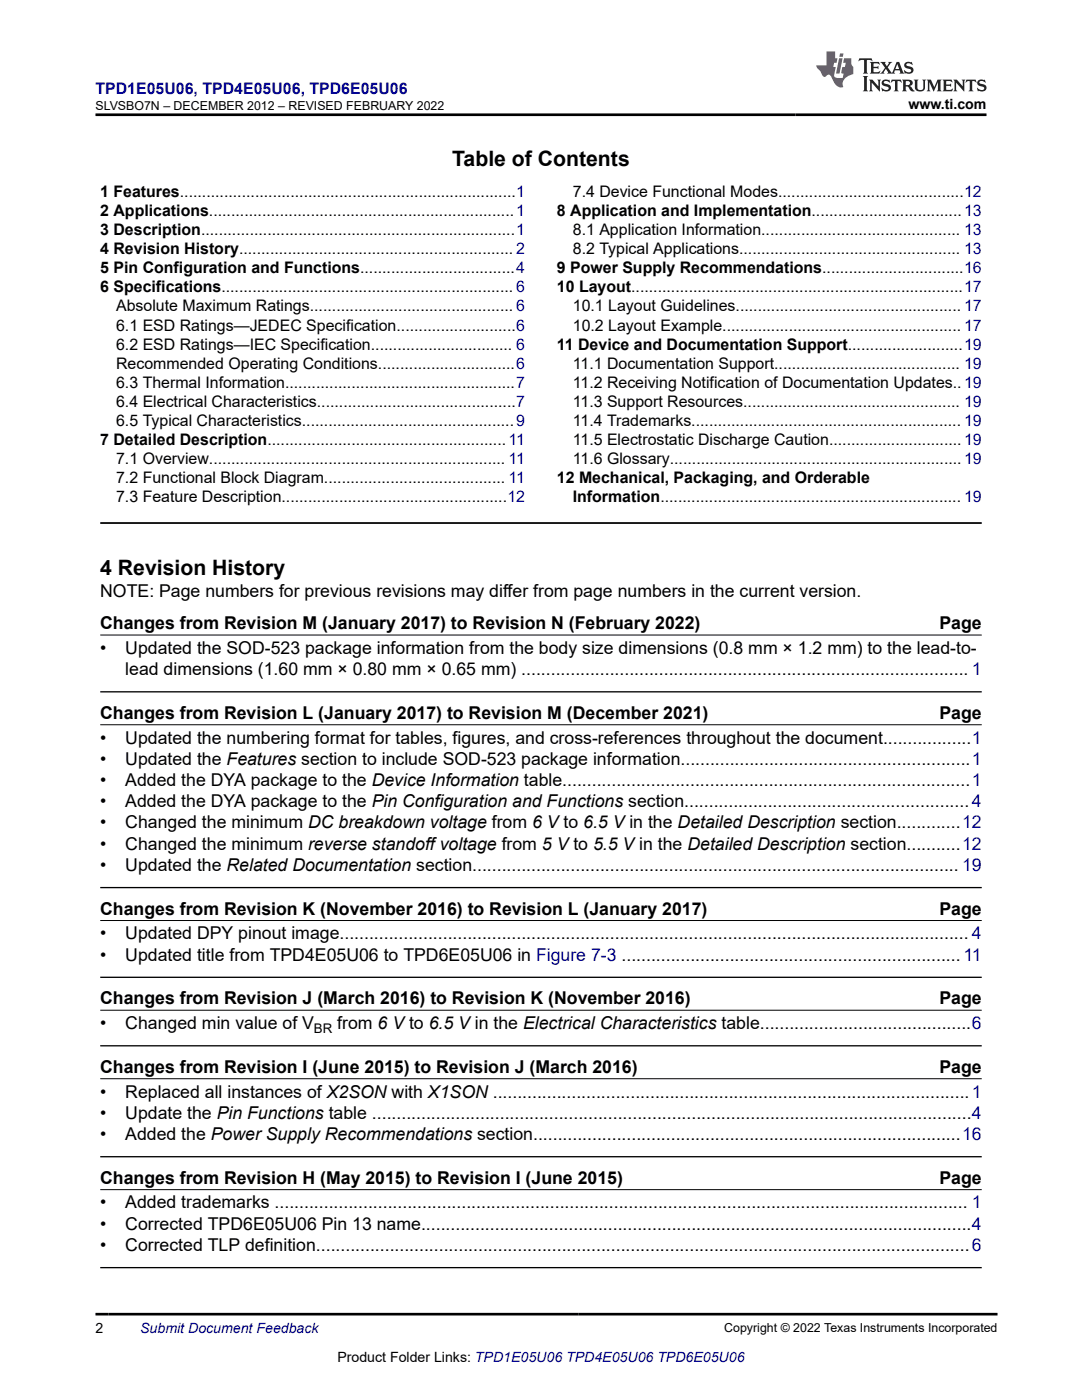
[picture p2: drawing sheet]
<svg xmlns="http://www.w3.org/2000/svg" width="216mm" height="279mm" viewBox="0 0 216 279" stroke-linecap="round" stroke-linejoin="round" font-family="sans-serif">
<defs><g id="words">
<g font-size="4.2">
<text x="90.2" y="33">Table of Contents</text>
<text x="20" y="114.8">4 Revision History</text>
</g>
<g font-size="3.5">
<text x="20" y="119.2">NOTE: Page numbers for previous revisions may differ from page numbers in the current version.</text>
<text x="20" y="125.5">Changes from Revision M (January 2017) to Revision N (February 2022)</text>
<text x="187.5" y="125.5">Page</text>
<text x="20" y="130.5">•</text>
<text x="25" y="130.5">Updated the SOD-523 package information from the body size dimensions (0.8 mm × 1.2 mm) to the lead-to-</text>
<text x="25" y="134.7">lead dimensions (1.60 mm × 0.80 mm × 0.65 mm) ........................................................................................... 1</text>
<text x="20" y="143.5">Changes from Revision L (January 2017) to Revision M (December 2021)</text>
<text x="187.5" y="143.5">Page</text>
<text x="20" y="148.4">•</text>
<text x="25" y="148.4">Updated the numbering format for tables, figures, and cross-references throughout the document..................1</text>
<text x="20" y="152.6">•</text>
<text x="25" y="152.6">Updated the Features section to include SOD-523 package information...........................................................1</text>
<text x="20" y="156.9">•</text>
<text x="20" y="161.1">•</text>
<text x="25" y="156.9">Added the DYA package to the Device Information table...................................................................................1</text>
<text x="25" y="161.1">Added the DYA package to the Pin Configuration and Functions section..........................................................4</text>
<text x="20" y="165.3">•</text>
<text x="25" y="165.3">Changed the minimum DC breakdown voltage from 6 V to 6.5 V in the Detailed Description section.............12</text>
<text x="20" y="169.6">•</text>
<text x="20" y="173.8">•</text>
<text x="25" y="169.6">Changed the minimum reverse standoff voltage from 5 V to 5.5 V in the Detailed Description section...........12</text>
<text x="25" y="173.8">Updated the Related Documentation section................................................................................................... 19</text>
<text x="20" y="182.5">Changes from Revision K (November 2016) to Revision L (January 2017)</text>
<text x="187.5" y="182.5">Page</text>
<text x="20" y="187.5">•</text>
<text x="20" y="191.7">•</text>
<text x="25" y="187.5">Updated DPY pinout image................................................................................................................................ 4</text>
<text x="25" y="191.7">Updated title from TPD4E05U06 to TPD6E05U06 in Figure 7-3 .....................................................................11</text>
<text x="20" y="200.4">Changes from Revision J (March 2016) to Revision K (November 2016)</text>
<text x="187.5" y="200.4">Page</text>
<text x="20" y="205.4">•</text>
<text x="25" y="205.4">Changed min value of V</text>
<text x="67.3" y="205.4">from 6 V to 6.5 V in the Electrical Characteristics table...........................................6</text>
<text x="20" y="214.1">Changes from Revision I (June 2015) to Revision J (March 2016)</text>
<text x="187.5" y="214.1">Page</text>
<text x="20" y="219">•</text>
<text x="25" y="219">Replaced all instances of X2SON with X1SON .................................................................................................1</text>
<text x="20" y="223.3">•</text>
<text x="20" y="227.5">•</text>
<text x="25" y="223.3">Update the Pin Functions table ..........................................................................................................................4</text>
<text x="25" y="227.5">Added the Power Supply Recommendations section.......................................................................................16</text>
<text x="20" y="236.2">Changes from Revision H (May 2015) to Revision I (June 2015)</text>
<text x="187.5" y="236.2">Page</text>
<text x="20" y="241.2">•</text>
<text x="20" y="245.4">•</text>
<text x="25" y="241.2">Added trademarks ............................................................................................................................................. 1</text>
<text x="25" y="245.4">Corrected TPD6E05U06 Pin 13 name................................................................................................................4</text>
<text x="20" y="249.6">•</text>
<text x="25" y="249.6">Corrected TLP definition.....................................................................................................................................6</text>
</g>
<text font-size="3.2" fill="#00f" x="19" y="18.7">TPD1E05U06, TPD4E05U06, TPD6E05U06</text>
<g font-size="3.2">
<text x="20" y="39.3">1 Features............................................................................1</text>
<text x="114.3" y="39.3">7.4 Device Functional Modes..........................................12</text>
<text x="20" y="43.1">2 Applications.....................................................................1</text>
<text x="20" y="46.9">3 Description.......................................................................1</text>
<text x="111.1" y="43.1">8 Application and Implementation..................................13</text>
<text x="114.3" y="46.9">8.1 Application Information............................................. 13</text>
<text x="20" y="50.7">4 Revision History.............................................................. 2</text>
<text x="114.3" y="50.7">8.2 Typical Applications.................................................. 13</text>
<text x="20" y="54.5">5 Pin Configuration and Functions...................................4</text>
<text x="20" y="58.3">6 Specifications.................................................................. 6</text>
<text x="111.1" y="54.5">9 Power Supply Recommendations................................16</text>
<text x="111.1" y="58.3">10 Layout...........................................................................17</text>
<text x="23.2" y="62.2">Absolute Maximum Ratings.............................................. 6</text>
<text x="23.2" y="66">6.1 ESD Ratings—JEDEC Specification...........................6</text>
<text x="114.3" y="62.2">10.1 Layout Guidelines................................................... 17</text>
<text x="114.3" y="66">10.2 Layout Example...................................................... 17</text>
<text x="23.2" y="69.8">6.2 ESD Ratings—IEC Specification................................ 6</text>
<text x="111.1" y="69.8">11 Device and Documentation Support..........................19</text>
<text x="23.2" y="73.6">Recommended Operating Conditions...............................6</text>
<text x="23.2" y="77.4">6.3 Thermal Information....................................................7</text>
<text x="114.3" y="73.6">11.1 Documentation Support.......................................... 19</text>
<text x="114.3" y="77.4">11.2 Receiving Notification of Documentation Updates..19</text>
<text x="23.2" y="81.2">6.4 Electrical Characteristics.............................................7</text>
<text x="114.3" y="81.2">11.3 Support Resources................................................. 19</text>
<text x="20" y="88.8">7 Detailed Description......................................................11</text>
<text x="23.2" y="85">6.5 Typical Characteristics................................................9</text>
<text x="114.3" y="85">11.4 Trademarks............................................................. 19</text>
<text x="114.3" y="88.8">11.5 Electrostatic Discharge Caution..............................19</text>
<text x="23.2" y="92.6">7.1 Overview................................................................... 11</text>
<text x="114.3" y="92.6">11.6 Glossary..................................................................19</text>
<text x="23.2" y="96.4">7.2 Functional Block Diagram......................................... 11</text>
<text x="23.2" y="100.3">7.3 Feature Description...................................................12</text>
<text x="111.1" y="96.4">12 Mechanical, Packaging, and Orderable</text>
<text x="114.3" y="100.3">Information.................................................................... 19</text>
</g>
<g font-size="2.8">
<text x="181.3" y="21.8">www.ti.com</text>
<text x="19" y="266.1">2</text>
<text x="67.3" y="271.7">Product Folder Links: TPD1E05U06 TPD4E05U06 TPD6E05U06</text>
</g>
<text font-size="2.8" fill="#00f" x="28" y="266.1">Submit Document Feedback</text>
<text font-size="2.6" x="62.7" y="206.1">BR</text>
<g font-size="2.5">
<text x="19" y="21.9">SLVSBO7N – DECEMBER 2012 – REVISED FEBRUARY 2022</text>
<text x="144.5" y="265.8">Copyright © 2022 Texas Instruments Incorporated</text>
</g>
</g></defs>
<path d="M20 104.4h175.9" fill="none" stroke="#000" stroke-width=".35"/>
<path d="M20 126.7h175.9M20 144.6h175.9M20 183.7h175.9M20 201.6h175.9M20 215.3h175.9M20 237.4h175.9" fill="none" stroke="#000" stroke-width=".2"/>
<path d="M20 138.1h175.9M20 177.1h175.9M20 195h175.9M20 208.7h175.9M20 230.8h175.9M20 253h175.9" fill="none" stroke="#000" stroke-width=".26"/>
<path d="M171.5 11.6l-.2 .6 .5-.2h.6v.1v2.2l-.2 .4h1l-.2-.4v-2.2v-.1h.5l.5 .2-.1-.6zM173.6 12.4l.2 .3v1.6l-.2 .4h1.9l.1-.6a1.08 1.08 0 0 1-1.3 .2v-.7h.6l.4 .2v-.7l-.4 .2h-.6v-.5l.2-.2a1 1 0 0 1 1 .3l-.1-.5zM175.7 12.4l.9 1.1-1 1.2h.9l-.2-.2 .5-.8 .4 .8-.2 .2h1.6l-.2-.2 .2-.5h.9l.1 .5-.1 .2h.9l-.2-.4-.8-1.9h-.5l-.9 2.1-.9-1.1 .9-1h-.8l.2 .2-.4 .6-.4-.6 .2-.2zM179 12.8l.4 1h-.7zM180.7 12.5a.65 .65 0 0 0-.2 .7 .65 .65 0 0 0 .6 .5l.6 .1 .1 .3a.79 .79 0 0 1-.7 .4 .79 .79 0 0 1-.7-.5l.1 .7 .2-.1a.93 .93 0 0 0 1.1 0 .93 .93 0 0 0 .4-.9 1.46 1.46 0 0 0-1.2-.6l-.1-.3a1.09 1.09 0 0 1 1.2 .2l-.2-.6-.1 .1-.5-.2zM172.2 15.2l.2 .4v2.2l-.2 .4h1l-.2-.4v-2.2l.2-.4zM173.4 15.9l.2 .4v1.5l-.2 .4h.8l-.3-.4 .1-1.3 1.6 1.8v-2l.2-.4h-.7l.1 .2 .1 1.1-1.2-1.3zM176.2 16a.65 .65 0 0 0-.2 .8 .65 .65 0 0 0 .6 .4l.6 .2 .1 .2a.79 .79 0 0 1-.7 .4 .79 .79 0 0 1-.7-.5l.1 .7 .2-.1a.93 .93 0 0 0 1.1 .1 .93 .93 0 0 0 .4-1 1.46 1.46 0 0 0-1.2-.5l-.1-.4a1.09 1.09 0 0 1 1.2 .2l-.1-.6-.2 .1-.5-.1zM177.9 15.9l-.1 .6a.63 .63 0 0 1 .8-.3v1.6l-.3 .4h1l-.2-.4v-1.6a.66 .66 0 0 1 .8 .3l-.1-.6zM180 15.9l.2 .4v1.5l-.2 .4h1l-.2-.2-.1-.7h.5l.1 .2a.79 .79 0 0 0 1.2 .6l-1-.9a.61 .61 0 0 0 .6-.6 .61 .61 0 0 0-.5-.7zM180.8 16.2h.1a.47 .47 0 0 1 .5 .1 .47 .47 0 0 1 .1 .5l-.1 .1-.7 .1zM182.3 15.9l.2 .2a2.27 2.27 0 0 0 .4 2 1.04 1.04 0 0 0 1.7-.7v-1.3l.2-.2h-.8l.2 .4v1.1a.6 .6 0 0 1-.6 .6 .6 .6 0 0 1-.6-.6v-1.1l.3-.4zM184.9 15.9l.2 .4v1.5l-.2 .4h.8l-.3-.4v-1.4l.9 1.9 .9-1.9v1.4l-.3 .4h1l-.2-.4v-1.5l.2-.4h-.8l-.7 1.5-.6-1.5zM188.1 15.9l.2 .4v1.5l-.2 .4h1.9l.1-.6a1.09 1.09 0 0 1-1.3 .2v-.7h.6l.4 .2v-.6l-.4 .2h-.6v-.6l.2-.1a1.01 1.01 0 0 1 1 .3l-.1-.6zM190.2 15.9l.3 .4v1.5l-.3 .4h.8l-.2-.4v-1.3l1.6 1.8v-2l.2-.4h-.7l.2 .2v1.1l-1.2-1.3zM192.8 15.9l-.1 .6a.63 .63 0 0 1 .8-.3v1.6l-.3 .4h1l-.2-.4v-1.6a.66 .66 0 0 1 .8 .3l-.1-.6zM195.2 16a.65 .65 0 0 0-.2 .8 .65 .65 0 0 0 .6 .4l.6 .2 .2 .2a.79 .79 0 0 1-.7 .4 .79 .79 0 0 1-.7-.5l.1 .7 .2-.1a.93 .93 0 0 0 1 .1 .93 .93 0 0 0 .5-1 1.46 1.46 0 0 0-1.3-.5v-.4a1.09 1.09 0 0 1 1.2 .2l-.2-.6-.2 .1-.5-.1z" fill="#231f20"/>
<path d="M164.9 10.3v2.7h-2l.1 .4 .8 1a.95 .95 0 0 0 1 .9 .59 .59 0 0 1 .5-.4 .59 .59 0 0 1 .5 .3l.4 .8a1.59 1.59 0 0 0 2.1 1.4 1.61 1.61 0 0 1 1-2.3l1-.3-.1-1.5a1.59 1.59 0 0 1-.3-1.7h-1.5l-.2 .9h.6l-.2 .9h-.5l-.2 .9v.3l.4 .1-.1 .9h-.7a.73 .73 0 0 1-1-.7l.3-1.5h-.5l.1-.9h.5l.2-.9h-.5v-1.3zM167.4 11.6l-.6 3.1h.7l.6-3.1zM167.6 10.7l-.1 .6h.7l.1-.6z" fill="#ed1c24"/>
<path d="M19 22.9h177.8M19 262.3h180" fill="none" stroke="#000" stroke-width=".53"/>
<use href="#words"/>
</svg>
